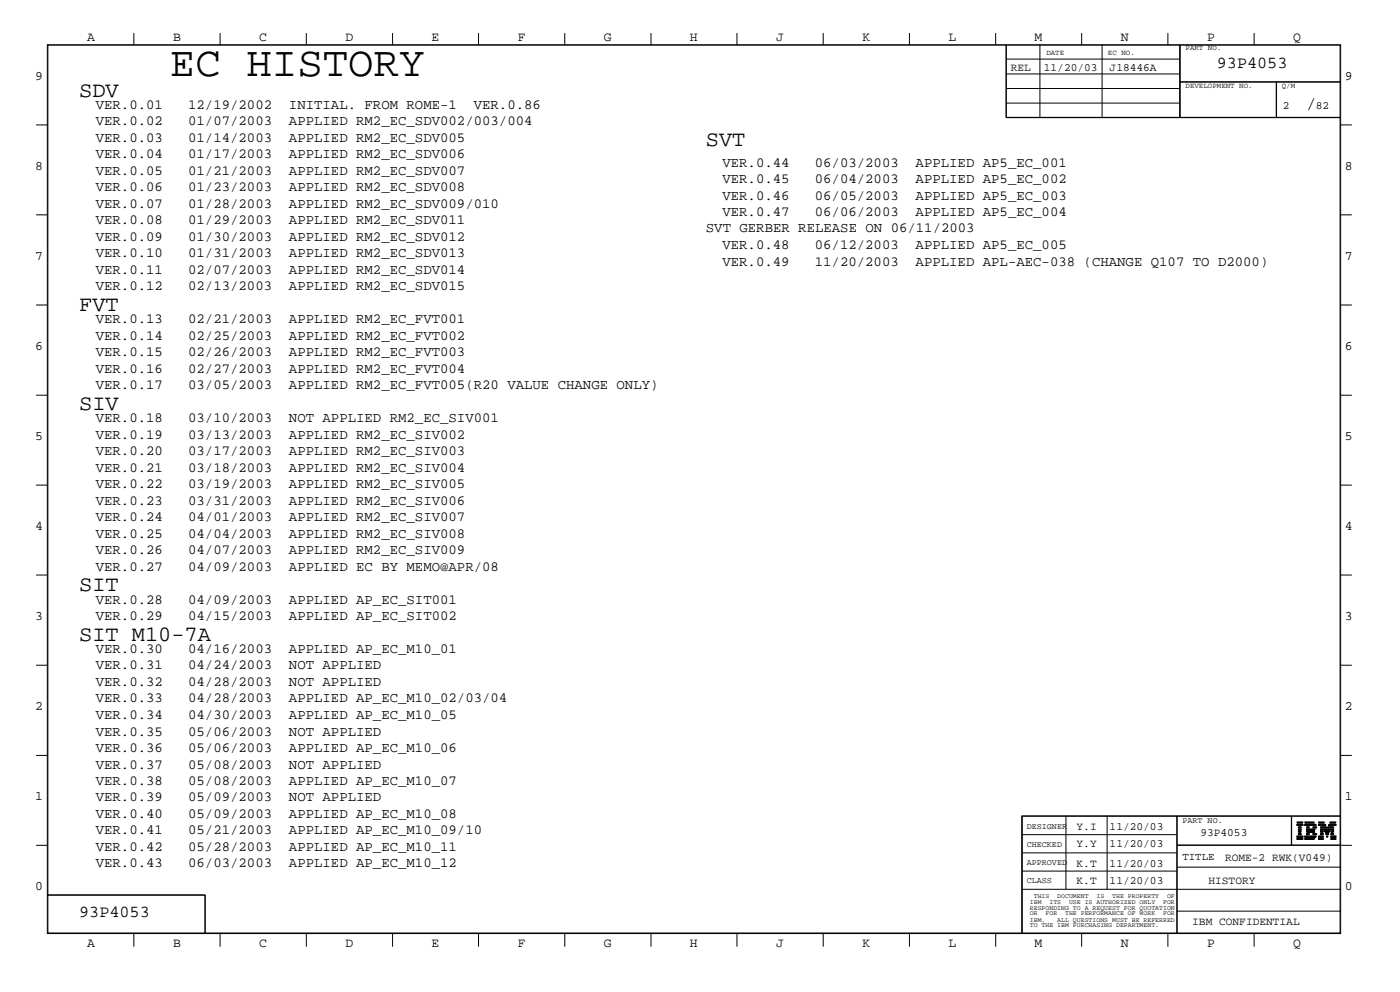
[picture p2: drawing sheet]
<svg xmlns="http://www.w3.org/2000/svg" width="423mm" height="300mm" viewBox="0 0 423 300" stroke-linecap="round" stroke-linejoin="round" font-family="sans-serif">
<defs><g id="words">
<text font-size="12.8" x="51.4" y="22.9">EC HISTORY</text>
<g font-size="6.6">
<text x="24" y="29.2">SDV</text>
<text x="213.4" y="44.1">SVT</text>
<text x="24" y="94">FVT</text>
<text x="24" y="123.9">SIV</text>
<text x="24" y="178.7">SIT</text>
<text x="24" y="193.6">SIT M10-7A</text>
</g>
<text font-size="5.2" x="395" y="32.9">/</text>
<g font-size="5.1">
<text x="368" y="20.5">93P4053</text>
<text x="24" y="277.2">93P4053</text>
</g>
<g font-size="4.2">
<text x="29" y="32.9">VER.0.01</text>
<text x="56.9" y="32.9">12/19/2002</text>
<text x="87.4" y="32.9">INITIAL. FROM ROME-1</text>
<text x="143.3" y="32.9">VER.0.86</text>
<text x="29" y="37.9">VER.0.02</text>
<text x="56.9" y="37.9">01/07/2003</text>
<text x="87.4" y="37.9">APPLIED RM2_EC_SDV002/003/004</text>
<text x="29" y="42.8">VER.0.03</text>
<text x="29" y="47.8">VER.0.04</text>
<text x="56.9" y="42.8">01/14/2003</text>
<text x="56.9" y="47.8">01/17/2003</text>
<text x="87.4" y="42.8">APPLIED RM2_EC_SDV005</text>
<text x="87.4" y="47.8">APPLIED RM2_EC_SDV006</text>
<text x="29" y="52.8">VER.0.05</text>
<text x="56.9" y="52.8">01/21/2003</text>
<text x="87.4" y="52.8">APPLIED RM2_EC_SDV007</text>
<text x="218.4" y="50.4">VER.0.44</text>
<text x="246.4" y="50.4">06/03/2003</text>
<text x="276.9" y="50.4">APPLIED AP5_EC_001</text>
<text x="29" y="57.8">VER.0.06</text>
<text x="56.9" y="57.8">01/23/2003</text>
<text x="87.4" y="57.8">APPLIED RM2_EC_SDV008</text>
<text x="218.4" y="55.4">VER.0.45</text>
<text x="246.4" y="55.4">06/04/2003</text>
<text x="276.9" y="55.4">APPLIED AP5_EC_002</text>
<text x="29" y="62.8">VER.0.07</text>
<text x="56.9" y="62.8">01/28/2003</text>
<text x="87.4" y="62.8">APPLIED RM2_EC_SDV009/010</text>
<text x="218.4" y="60.4">VER.0.46</text>
<text x="218.4" y="65.3">VER.0.47</text>
<text x="246.4" y="60.4">06/05/2003</text>
<text x="246.4" y="65.3">06/06/2003</text>
<text x="276.9" y="60.4">APPLIED AP5_EC_003</text>
<text x="276.9" y="65.3">APPLIED AP5_EC_004</text>
<text x="29" y="67.8">VER.0.08</text>
<text x="56.9" y="67.8">01/29/2003</text>
<text x="87.4" y="67.8">APPLIED RM2_EC_SDV011</text>
<text x="213.4" y="70.3">SVT GERBER RELEASE ON 06/11/2003</text>
<text x="29" y="77.8">VER.0.10</text>
<text x="29" y="72.8">VER.0.09</text>
<text x="56.9" y="77.8">01/31/2003</text>
<text x="56.9" y="72.8">01/30/2003</text>
<text x="87.4" y="77.8">APPLIED RM2_EC_SDV013</text>
<text x="87.4" y="72.8">APPLIED RM2_EC_SDV012</text>
<text x="218.4" y="75.3">VER.0.48</text>
<text x="246.4" y="75.3">06/12/2003</text>
<text x="276.9" y="75.3">APPLIED AP5_EC_005</text>
<text x="29" y="82.7">VER.0.11</text>
<text x="56.9" y="82.7">02/07/2003</text>
<text x="87.4" y="82.7">APPLIED RM2_EC_SDV014</text>
<text x="218.4" y="80.3">VER.0.49</text>
<text x="246.4" y="80.3">11/20/2003</text>
<text x="276.9" y="80.3">APPLIED APL-AEC-038 (CHANGE Q107 TO D2000)</text>
<text x="29" y="87.7">VER.0.12</text>
<text x="56.9" y="87.7">02/13/2003</text>
<text x="87.4" y="87.7">APPLIED RM2_EC_SDV015</text>
<text x="29" y="97.7">VER.0.13</text>
<text x="56.9" y="97.7">02/21/2003</text>
<text x="87.4" y="97.7">APPLIED RM2_EC_FVT001</text>
<text x="29" y="107.7">VER.0.15</text>
<text x="29" y="102.7">VER.0.14</text>
<text x="56.9" y="107.7">02/26/2003</text>
<text x="56.9" y="102.7">02/25/2003</text>
<text x="87.4" y="107.7">APPLIED RM2_EC_FVT003</text>
<text x="87.4" y="102.7">APPLIED RM2_EC_FVT002</text>
<text x="29" y="112.7">VER.0.16</text>
<text x="56.9" y="112.7">02/27/2003</text>
<text x="87.4" y="112.7">APPLIED RM2_EC_FVT004</text>
<text x="29" y="117.7">VER.0.17</text>
<text x="56.9" y="117.7">03/05/2003</text>
<text x="87.4" y="117.7">APPLIED RM2_EC_FVT005(R20 VALUE CHANGE ONLY)</text>
<text x="29" y="127.6">VER.0.18</text>
<text x="56.9" y="127.6">03/10/2003</text>
<text x="87.4" y="127.6">NOT APPLIED RM2_EC_SIV001</text>
<text x="29" y="137.6">VER.0.20</text>
<text x="29" y="132.6">VER.0.19</text>
<text x="56.9" y="137.6">03/17/2003</text>
<text x="56.9" y="132.6">03/13/2003</text>
<text x="87.4" y="137.6">APPLIED RM2_EC_SIV003</text>
<text x="87.4" y="132.6">APPLIED RM2_EC_SIV002</text>
<text x="29" y="142.6">VER.0.21</text>
<text x="56.9" y="142.6">03/18/2003</text>
<text x="87.4" y="142.6">APPLIED RM2_EC_SIV004</text>
<text x="29" y="147.6">VER.0.22</text>
<text x="56.9" y="147.6">03/19/2003</text>
<text x="87.4" y="147.6">APPLIED RM2_EC_SIV005</text>
<text x="29" y="152.6">VER.0.23</text>
<text x="56.9" y="152.6">03/31/2003</text>
<text x="87.4" y="152.6">APPLIED RM2_EC_SIV006</text>
<text x="29" y="157.6">VER.0.24</text>
<text x="56.9" y="157.6">04/01/2003</text>
<text x="87.4" y="157.6">APPLIED RM2_EC_SIV007</text>
<text x="29" y="167.5">VER.0.26</text>
<text x="29" y="162.5">VER.0.25</text>
<text x="56.9" y="167.5">04/07/2003</text>
<text x="56.9" y="162.5">04/04/2003</text>
<text x="87.4" y="167.5">APPLIED RM2_EC_SIV009</text>
<text x="87.4" y="162.5">APPLIED RM2_EC_SIV008</text>
<text x="29" y="172.5">VER.0.27</text>
<text x="56.9" y="172.5">04/09/2003</text>
<text x="87.4" y="172.5">APPLIED EC BY MEMO@APR/08</text>
<text x="29" y="182.5">VER.0.28</text>
<text x="56.9" y="182.5">04/09/2003</text>
<text x="87.4" y="182.5">APPLIED AP_EC_SIT001</text>
<text x="29" y="187.5">VER.0.29</text>
<text x="56.9" y="187.5">04/15/2003</text>
<text x="87.4" y="187.5">APPLIED AP_EC_SIT002</text>
<text x="29" y="197.4">VER.0.30</text>
<text x="56.9" y="197.4">04/16/2003</text>
<text x="87.4" y="197.4">APPLIED AP_EC_M10_01</text>
<text x="29" y="202.4">VER.0.31</text>
<text x="56.9" y="202.4">04/24/2003</text>
<text x="87.4" y="202.4">NOT APPLIED</text>
<text x="29" y="207.3">VER.0.32</text>
<text x="56.9" y="207.3">04/28/2003</text>
<text x="87.4" y="207.3">NOT APPLIED</text>
<text x="29" y="212.3">VER.0.33</text>
<text x="56.9" y="212.3">04/28/2003</text>
<text x="87.4" y="212.3">APPLIED AP_EC_M10_02/03/04</text>
<text x="29" y="217.3">VER.0.34</text>
<text x="56.9" y="217.3">04/30/2003</text>
<text x="87.4" y="217.3">APPLIED AP_EC_M10_05</text>
<text x="29" y="227.3">VER.0.36</text>
<text x="29" y="222.3">VER.0.35</text>
<text x="56.9" y="227.3">05/06/2003</text>
<text x="56.9" y="222.3">05/06/2003</text>
<text x="87.4" y="227.3">APPLIED AP_EC_M10_06</text>
<text x="87.4" y="222.3">NOT APPLIED</text>
<text x="29" y="232.3">VER.0.37</text>
<text x="56.9" y="232.3">05/08/2003</text>
<text x="87.4" y="232.3">NOT APPLIED</text>
<text x="29" y="237.3">VER.0.38</text>
<text x="56.9" y="237.3">05/08/2003</text>
<text x="87.4" y="237.3">APPLIED AP_EC_M10_07</text>
<text x="29" y="242.2">VER.0.39</text>
<text x="56.9" y="242.2">05/09/2003</text>
<text x="87.4" y="242.2">NOT APPLIED</text>
<text x="29" y="247.2">VER.0.40</text>
<text x="56.9" y="247.2">05/09/2003</text>
<text x="87.4" y="247.2">APPLIED AP_EC_M10_08</text>
<text x="29" y="257.2">VER.0.42</text>
<text x="29" y="252.2">VER.0.41</text>
<text x="56.9" y="257.2">05/28/2003</text>
<text x="56.9" y="252.2">05/21/2003</text>
<text x="87.4" y="257.2">APPLIED AP_EC_M10_11</text>
<text x="87.4" y="252.2">APPLIED AP_EC_M10_09/10</text>
<text x="29" y="262.2">VER.0.43</text>
<text x="56.9" y="262.2">06/03/2003</text>
<text x="87.4" y="262.2">APPLIED AP_EC_M10_12</text>
</g>
<g font-size="4">
<text x="26.3" y="12.5">A</text>
<text x="52.3" y="12.5">B</text>
<text x="78.4" y="12.5">C</text>
<text x="104.5" y="12.5">D</text>
<text x="130.5" y="12.5">E</text>
<text x="156.5" y="12.5">F</text>
<text x="182.6" y="12.5">G</text>
<text x="208.6" y="12.5">H</text>
<text x="234.7" y="12.5">J</text>
<text x="260.8" y="12.5">K</text>
<text x="286.9" y="12.5">L</text>
<text x="312.8" y="12.5">M</text>
<text x="338.9" y="12.5">N</text>
<text x="365" y="12.5">P</text>
<text x="391.1" y="12.5">Q</text>
<text x="10.7" y="24.1">9</text>
<text x="406.7" y="24.1">9</text>
<text x="10.7" y="51.4">8</text>
<text x="406.7" y="51.4">8</text>
<text x="10.7" y="78.6">7</text>
<text x="406.7" y="78.6">7</text>
<text x="10.7" y="105.8">6</text>
<text x="406.7" y="105.8">6</text>
<text x="10.7" y="133.1">5</text>
<text x="406.7" y="133.1">5</text>
<text x="10.7" y="160.2">4</text>
<text x="406.7" y="160.2">4</text>
<text x="10.7" y="187.5">3</text>
<text x="406.7" y="187.5">3</text>
<text x="10.7" y="214.6">2</text>
<text x="406.7" y="214.6">2</text>
<text x="10.7" y="241.9">1</text>
<text x="406.7" y="241.9">1</text>
<text x="10.7" y="269.2">0</text>
<text x="406.7" y="269.2">0</text>
<text x="26.3" y="286.2">A</text>
<text x="52.3" y="286.2">B</text>
<text x="78.4" y="286.2">C</text>
<text x="104.5" y="286.2">D</text>
<text x="130.5" y="286.2">E</text>
<text x="156.5" y="286.2">F</text>
<text x="182.6" y="286.2">G</text>
<text x="208.6" y="286.2">H</text>
<text x="234.7" y="286.2">J</text>
<text x="260.8" y="286.2">K</text>
<text x="286.9" y="286.2">L</text>
<text x="312.8" y="286.2">M</text>
<text x="338.9" y="286.2">N</text>
<text x="365" y="286.2">P</text>
<text x="391.1" y="286.2">Q</text>
</g>
<g font-size="3.4">
<text x="305.6" y="21.4">REL</text>
<text x="315.6" y="21.4">11/20/03</text>
<text x="335.5" y="21.4">J18446A</text>
<text x="387.9" y="32.9">2</text>
<text x="397.8" y="32.9">82</text>
<text x="325.5" y="251">Y.I</text>
<text x="335.5" y="251">11/20/03</text>
<text x="325.5" y="255.9">Y.Y</text>
<text x="335.5" y="255.9">11/20/03</text>
<text x="363" y="252.7">93P4053</text>
<text x="325.5" y="262.2">K.T</text>
<text x="335.5" y="262.2">11/20/03</text>
<text x="370.4" y="260.2">ROME-2 RWK(V049)</text>
<text x="325.5" y="267.2">K.T</text>
<text x="335.5" y="267.2">11/20/03</text>
<text x="365.4" y="267.2">HISTORY</text>
<text x="360.5" y="279.7">IBM CONFIDENTIAL</text>
</g>
<text font-size="3.2" x="357.5" y="260">TITLE</text>
<g font-size="2.5">
<text x="310.5" y="250.6">DESIGNER</text>
<text x="357.5" y="248.8">PART NO.</text>
<text x="310.5" y="256.1">CHECKED</text>
<text x="310.5" y="261.5">APPROVED</text>
<text x="310.5" y="267">CLASS</text>
</g>
<g font-size="2.3">
<text x="316.4" y="16.7">DATE</text>
<text x="335" y="16.7">EC NO.</text>
<text x="358.5" y="15.2">PART NO.</text>
<text x="358.5" y="26.6">DEVELOPMENT NO.</text>
<text x="387.6" y="26.6">Q/M</text>
</g>
<g font-size="2">
<text x="311.4" y="273.2">IBM</text>
<text x="311.4" y="275">RESPONDING TO A REQUEST FOR QUOTATION</text>
<text x="312.6" y="271.4">THIS</text>
<text x="317.3" y="273.2">ITS</text>
<text x="319.7" y="271.4">DOCUMENT</text>
<text x="323.3" y="273.2">USE IS AUTHORIZED ONLY</text>
<text x="331.6" y="271.4">IS</text>
<text x="336.3" y="271.4">THE PROPERTY</text>
<text x="351.7" y="273.2">FOR</text>
<text x="352.9" y="271.4">OF</text>
<text x="311.4" y="276.7">OR</text>
<text x="311.4" y="278.6">IBM.</text>
<text x="311.4" y="280.2">TO THE IBM PURCHASING DEPARTMENT.</text>
<text x="316.1" y="276.7">FOR</text>
<text x="319.7" y="278.6">ALL QUESTIONS MUST BE REFERRED</text>
<text x="322.1" y="276.7">THE PERFORMANCE OF WORK</text>
<text x="351.7" y="276.7">FOR</text>
</g>
</g></defs>
<g fill="none" stroke="#000" stroke-width=".3">
<path d="M14.3 13.5h391.1v268.7h-391.1zM14.5 13.6h390.7v268.4h-390.7zM40.5 10v3.5M66.5 10v3.5M92.6 10v3.5M118.7 10v3.5M144.7 10v3.5M170.8 10v3.5M196.9 10v3.5M222.8 10v3.5M248.9 10v3.5M275 10v3.5"/>
<path d="M301.1 10v3.5M304.2 13.5v22.1h101.2M304.2 17.9h52.5M304.3 13.5v22.1M314.5 13.5v22.1M327.1 10v3.5M333.2 13.5v22.1M353.1 10v3.5M356.7 13.5v22.1M356.9 13.5v22.1M379.2 10v3.5M10.9 37.8h3.4"/>
<path d="M304.2 35.5h101.2M304.2 26.8h52.5M304.2 22.4h52.5M304.3 31.2h52.4M356.7 24.8h48.7M356.7 24.7h48.7M385.9 24.8v10.8M386 24.8v10.8M405.4 37.8h3.4M10.9 64.9h3.4M405.4 64.9h3.4M10.9 92.2h3.4"/>
<path d="M405.4 92.2h3.4M10.9 119.5h3.4M405.4 119.5h3.4M10.9 146.6h3.4M405.4 146.6h3.4M10.9 173.8h3.4M405.4 173.8h3.4M10.9 201.1h3.4M405.4 201.1h3.4M10.9 228.3h3.4M405.4 228.3h3.4M10.9 255.5h3.4"/>
<path d="M308.9 246.7h96.5M308.9 257.8h47M308.9 252.3h47M309.1 246.6v35.4M322.3 246.6v22.2M334.8 246.6v22.2M355.9 246.6v35.4M355.9 255.4h49.5M355.9 255.5h52.9M390.5 246.6v8.9M390.6 246.6v8.9M392.2 253.7h1.8z"/>
<path d="M392.2 253.6h1.8zM392.2 253.4l1.8 .1zM392.2 253l1.8 .1zM392.2 252.8l1.8 .1zM392.2 252.7l1.8 .1zM392.2 249.4l1.8 .1zM392.2 249.3l1.8 .1zM392.2 249.2l1.8 .1zM392.2 248.8h1.8zM392.2 248.7h1.8zM392.2 248.5l1.8 .1zM392.6 252.3h.8z"/>
<path d="M392.6 252.1l.8 .1zM392.6 252l.8 .1zM392.6 251.6h.8zM392.6 251.5h.8zM392.6 251.3l.8 .1zM392.6 250.9l.8 .1zM392.6 250.8h.8zM392.6 250.6l.8 .1zM392.6 250.2l.8 .1zM392.6 250l.8 .1zM392.6 249.9h.8zM394.5 253.7h2.8z"/>
<path d="M394.5 253.6h2.9zM394.5 253.4l3 .1zM394.5 248.8h3zM394.5 248.7h2.9zM394.5 248.5l2.8 .1zM394.5 253l3.3 .1zM394.5 252.8l3.4 .1zM394.5 252.7l3.4 .1zM394.5 249.4l3.4 .1zM394.5 249.3l3.4 .1zM394.5 249.2l3.3 .1zM395.1 251.6h2.6z"/>
<path d="M395.1 251.5h2.5zM395.1 251.3l2.4 .1zM395.1 250.9l2.4 .1zM395.1 250.8h2.5zM395.1 250.6l2.6 .1zM395.1 252.3h.8zM395.1 252.1l.8 .1zM395.1 252l.8 .1zM395.1 250.2l.8 .1zM395.1 250l.8 .1zM395.1 249.9h.8zM397 252.3h1.1z"/>
<path d="M397 252.1l1.1 .1zM397 252l1.1 .1zM397 250.2l1.1 .1zM397 250l1.1 .1zM397 249.9h1.1zM398.7 253.7h1.4zM398.7 253.6h1.4zM398.7 253.4l1.4 .1zM398.7 253l1.4 .1zM398.7 252.8l1.4 .1zM398.7 252.7l1.4 .1zM398.7 249.4l2.2 .1z"/>
<path d="M398.7 249.3l2.1 .1zM398.7 249.2l2 .1zM398.7 248.8h1.8zM398.7 248.7h1.8zM398.7 248.5l1.7 .1zM399.3 252.3h.8zM399.3 252.1l.8 .1zM399.3 252l.8 .1zM399.3 251.6h.8zM399.3 251.5h.8zM399.3 251.3l.8 .1zM399.3 250.9l.8 .1z"/>
<path d="M399.3 250.8h.8zM399.3 250.6l.8 .1zM399.3 250.2l1.9 .1zM399.3 250l1.9 .1zM399.3 249.9h1.8zM400.3 250.6l2 .1zM400.4 250.9l1.8 .1zM400.4 250.8h1.8zM400.5 251.3l1.6 .1zM400.6 251.5h1.5zM400.6 251.6h1.4zM400.9 252.1l.8 .1z"/>
<path d="M400.9 252l.8 .1zM401 252.3h.7zM401.1 252.7l.4 .1zM401.2 252.8l.3 .1zM401.2 253l.2 .1zM401.4 250.2l1.9 .1zM401.5 250l1.8 .1zM401.5 249.9h1.8zM401.7 249.4l2.2 .1zM401.8 249.3l2.1 .1zM401.8 249.2l2.1 .1zM402.1 248.8h1.8z"/>
<path d="M402.1 248.7h1.8zM402.2 248.5l1.7 .1zM402.4 253.7h1.5zM402.4 253.6h1.5zM402.4 253.4l1.5 .1zM402.4 253l1.5 .1zM402.4 252.8l1.5 .1zM402.4 252.7l1.5 .1zM402.4 252.3h.9zM402.4 252.1l.9 .1zM402.4 252l.9 .1zM402.4 251.6h.9z"/>
<path d="M402.4 251.5h.9zM402.4 251.3l.9 .1zM402.4 250.9l.9 .1zM402.4 250.8h.9zM402.4 250.6l.9 .1zM405.4 246.6h-96.5v35.4M14.3 270.5h47.8v11.5M14.3 270.6h47.8M62 270.5v11.5M308.9 268.8h96.5M308.9 263.3h47M355.9 275.4h49.5"/>
<path d="M355.9 262.1h49.5M40.5 282v4.2M66.5 282v4.2M92.6 282v4.2M118.7 282v4.2M144.7 282v4.2M170.8 282v4.2M196.9 282v4.2M222.8 282v4.2M248.9 282v4.2M275 282v4.2M301.1 282v4.2"/>
<path d="M327.1 282v4.2M353.1 282v4.2M379.2 282v4.2"/>
</g>
<use href="#words"/>
</svg>
